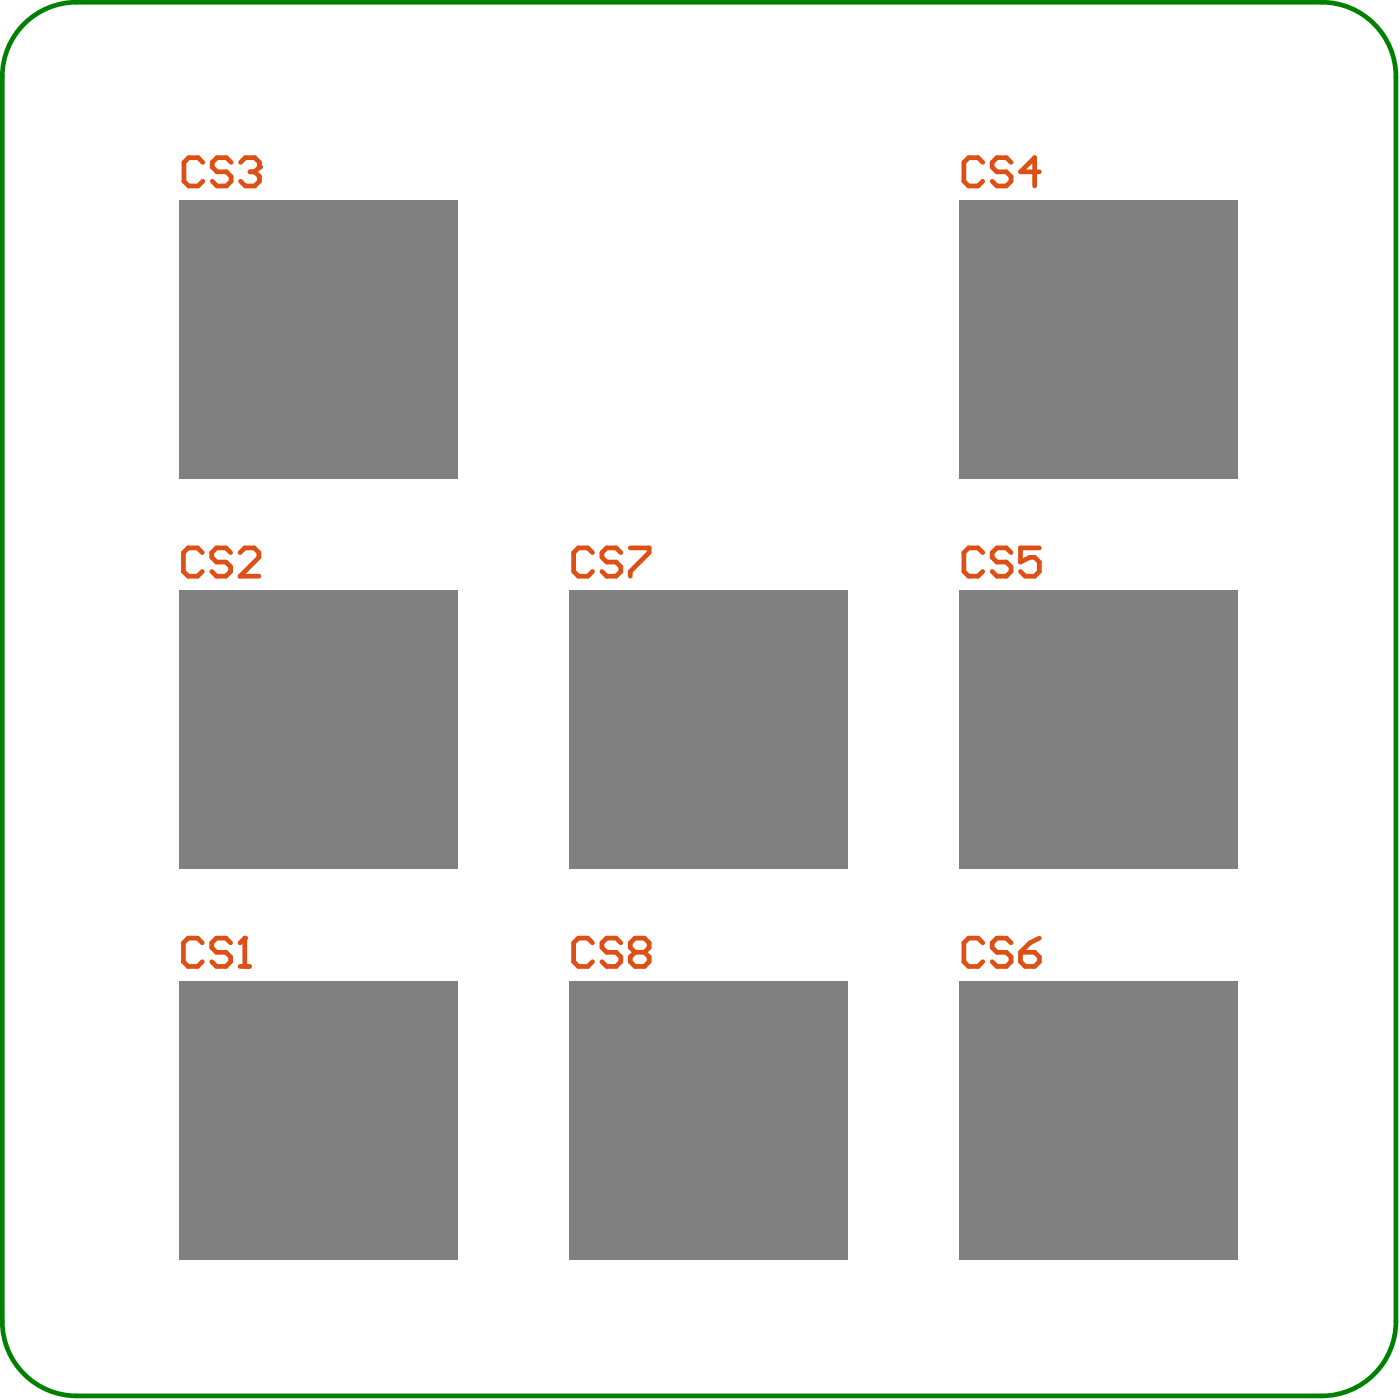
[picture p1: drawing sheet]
<svg xmlns="http://www.w3.org/2000/svg" width="251mm" height="251mm" viewBox="0 0 251 251" stroke-linecap="round" stroke-linejoin="round" font-family="sans-serif">
<path d="M4.8 3.8a13.3 13.3 0 0 1 8.9-3.4h223.1a13.3 13.3 0 0 1 13.3 13.3v223.1a13.3 13.3 0 0 1-13.3 13.3h-223.1a13.3 13.3 0 0 1-13.3-13.3v-223.1a13.3 13.3 0 0 1 4.4-9.9z" fill="none" stroke="#008000" stroke-width=".85"/>
<g fill="none" stroke="#de4f16" stroke-width=".85">
<path d="M36.3 29.1l-.8-.9h-1.7l-.8 .9v3.4l.8 .8h1.7l.8-.8M41.4 29.1l-.8-.9h-1.7l-.9 .9v.8l.9 .9h1.7l.8 .8v.9l-.8 .8h-1.7l-.9-.8M43.1 29.1l.8-.9h1.7l.9 .9v.8M176.1 29.1l-.9-.9h-1.7l-.8 .9v3.4l.8 .8h1.7l.9-.8M181.1 29.1l-.8-.9h-1.7l-.8 .9v.8l.8 .9h1.7l.8 .8v.9l-.8 .8h-1.7l-.8-.8M186.2 30.8h-3.4l2.6-2.6v5.1M106.2 99l-.9-.8h-1.7l-.8 .8v3.4l.8 .8h1.7l.9-.8M111.2 99l-.8-.8h-1.7l-.9 .8v.9l.9 .8h1.7l.8 .8v.9l-.8 .8h-1.7l-.9-.8M112.9 98.2h3.4v.8l-3.4 3.4v.8M176.1 99l-.9-.8h-1.7l-.8 .8v3.4l.8 .8h1.7l.9-.8M181.1 99l-.8-.8h-1.7l-.8 .8v.9l.8 .8h1.7l.8 .8v.9l-.8 .8h-1.7l-.8-.8M186.2 98.2h-3.4v2.5l1.7-.8h.9l.8 .8v1.7l-.8 .8h-1.7l-.9-.8"/>
<path d="M106.2 168.9l-.9-.8h-1.7l-.8 .8v3.4l.8 .8h1.7l.9-.8M111.2 168.9l-.8-.8h-1.7l-.9 .8v.9l.9 .8h1.7l.8 .9v.8l-.8 .8h-1.7l-.9-.8M113.8 170.6l-.9-.8v-.9l.9-.8h1.7l.8 .8v.9l-.8 .8M113.8 170.6l-.9 .9v.8l.9 .8h1.7l.8-.8v-.8l-.8-.9M113.8 170.6h1.7M176.1 168.9l-.9-.8h-1.7l-.8 .8v3.4l.8 .8h1.7l.9-.8M181.1 168.9l-.8-.8h-1.7l-.8 .8v.9l.8 .8h1.7l.8 .9v.8l-.8 .8h-1.7l-.8-.8M182.8 170.6h2.6l.8 .9v.8l-.8 .8h-1.7l-.9-.8zM186.2 168.1l-1.7 .8-1.7 1.7"/>
</g>
<circle cx="46.5" cy="29.9" r=".42" fill="#de4f16"/>
<path d="M44.8 30.8h.8M45.6 30.8l.9 .8v.9l-.9 .8h-1.7l-.8-.8M46.5 29.9l-.9 .9M36.2 99l-.8-.8h-1.7l-.8 .8v3.4l.8 .8h1.7l.8-.8M41.3 99l-.8-.8h-1.7l-.9 .8v.9l.9 .8h1.7l.8 .8v.9l-.8 .8h-1.7l-.9-.8M43 99l.9-.8h1.6l.9 .8v.9l-3.4 3.3h3.4M36.2 168.9l-.8-.8h-1.7l-.8 .8v3.4l.8 .8h1.7l.8-.8M41.3 168.9l-.8-.8h-1.7l-.9 .8v.9l.9 .8h1.7l.8 .9v.8l-.8 .8h-1.7l-.9-.8M43 173.1h1.7M43.9 168.1v5" fill="none" stroke="#de4f16" stroke-width=".85"/>
<circle cx="43.9" cy="168.1" r=".42" fill="#de4f16"/>
<path d="M43.9 168.1l-.9 .8" fill="none" stroke="#de4f16" stroke-width=".85"/>
<g fill="#808080">
<path d="M101.9 175.7h50v49.9h-50z"/>
<path d="M101.9 105.8h50v49.9h-50z"/>
<path d="M32.1 35.9h50v49.9h-50z"/>
<path d="M32 105.8h50v49.9h-50z"/>
<path d="M32 175.7h50v49.9h-50z"/>
<path d="M171.9 35.9h49.9v49.9h-49.9z"/>
<path d="M171.9 175.7h49.9v49.9h-49.9z"/>
<path d="M171.9 105.8h49.9v49.9h-49.9z"/>
<circle cx="126.9" cy="200.7" r=".17"/>
<circle cx="126.9" cy="130.8" r=".17"/>
<circle cx="57.1" cy="60.8" r=".17"/>
<circle cx="57" cy="130.8" r=".17"/>
<circle cx="57" cy="200.7" r=".17"/>
<circle cx="196.8" cy="60.8" r=".17"/>
<circle cx="196.8" cy="200.7" r=".17"/>
<circle cx="196.8" cy="130.8" r=".17"/>
</g>
</svg>
